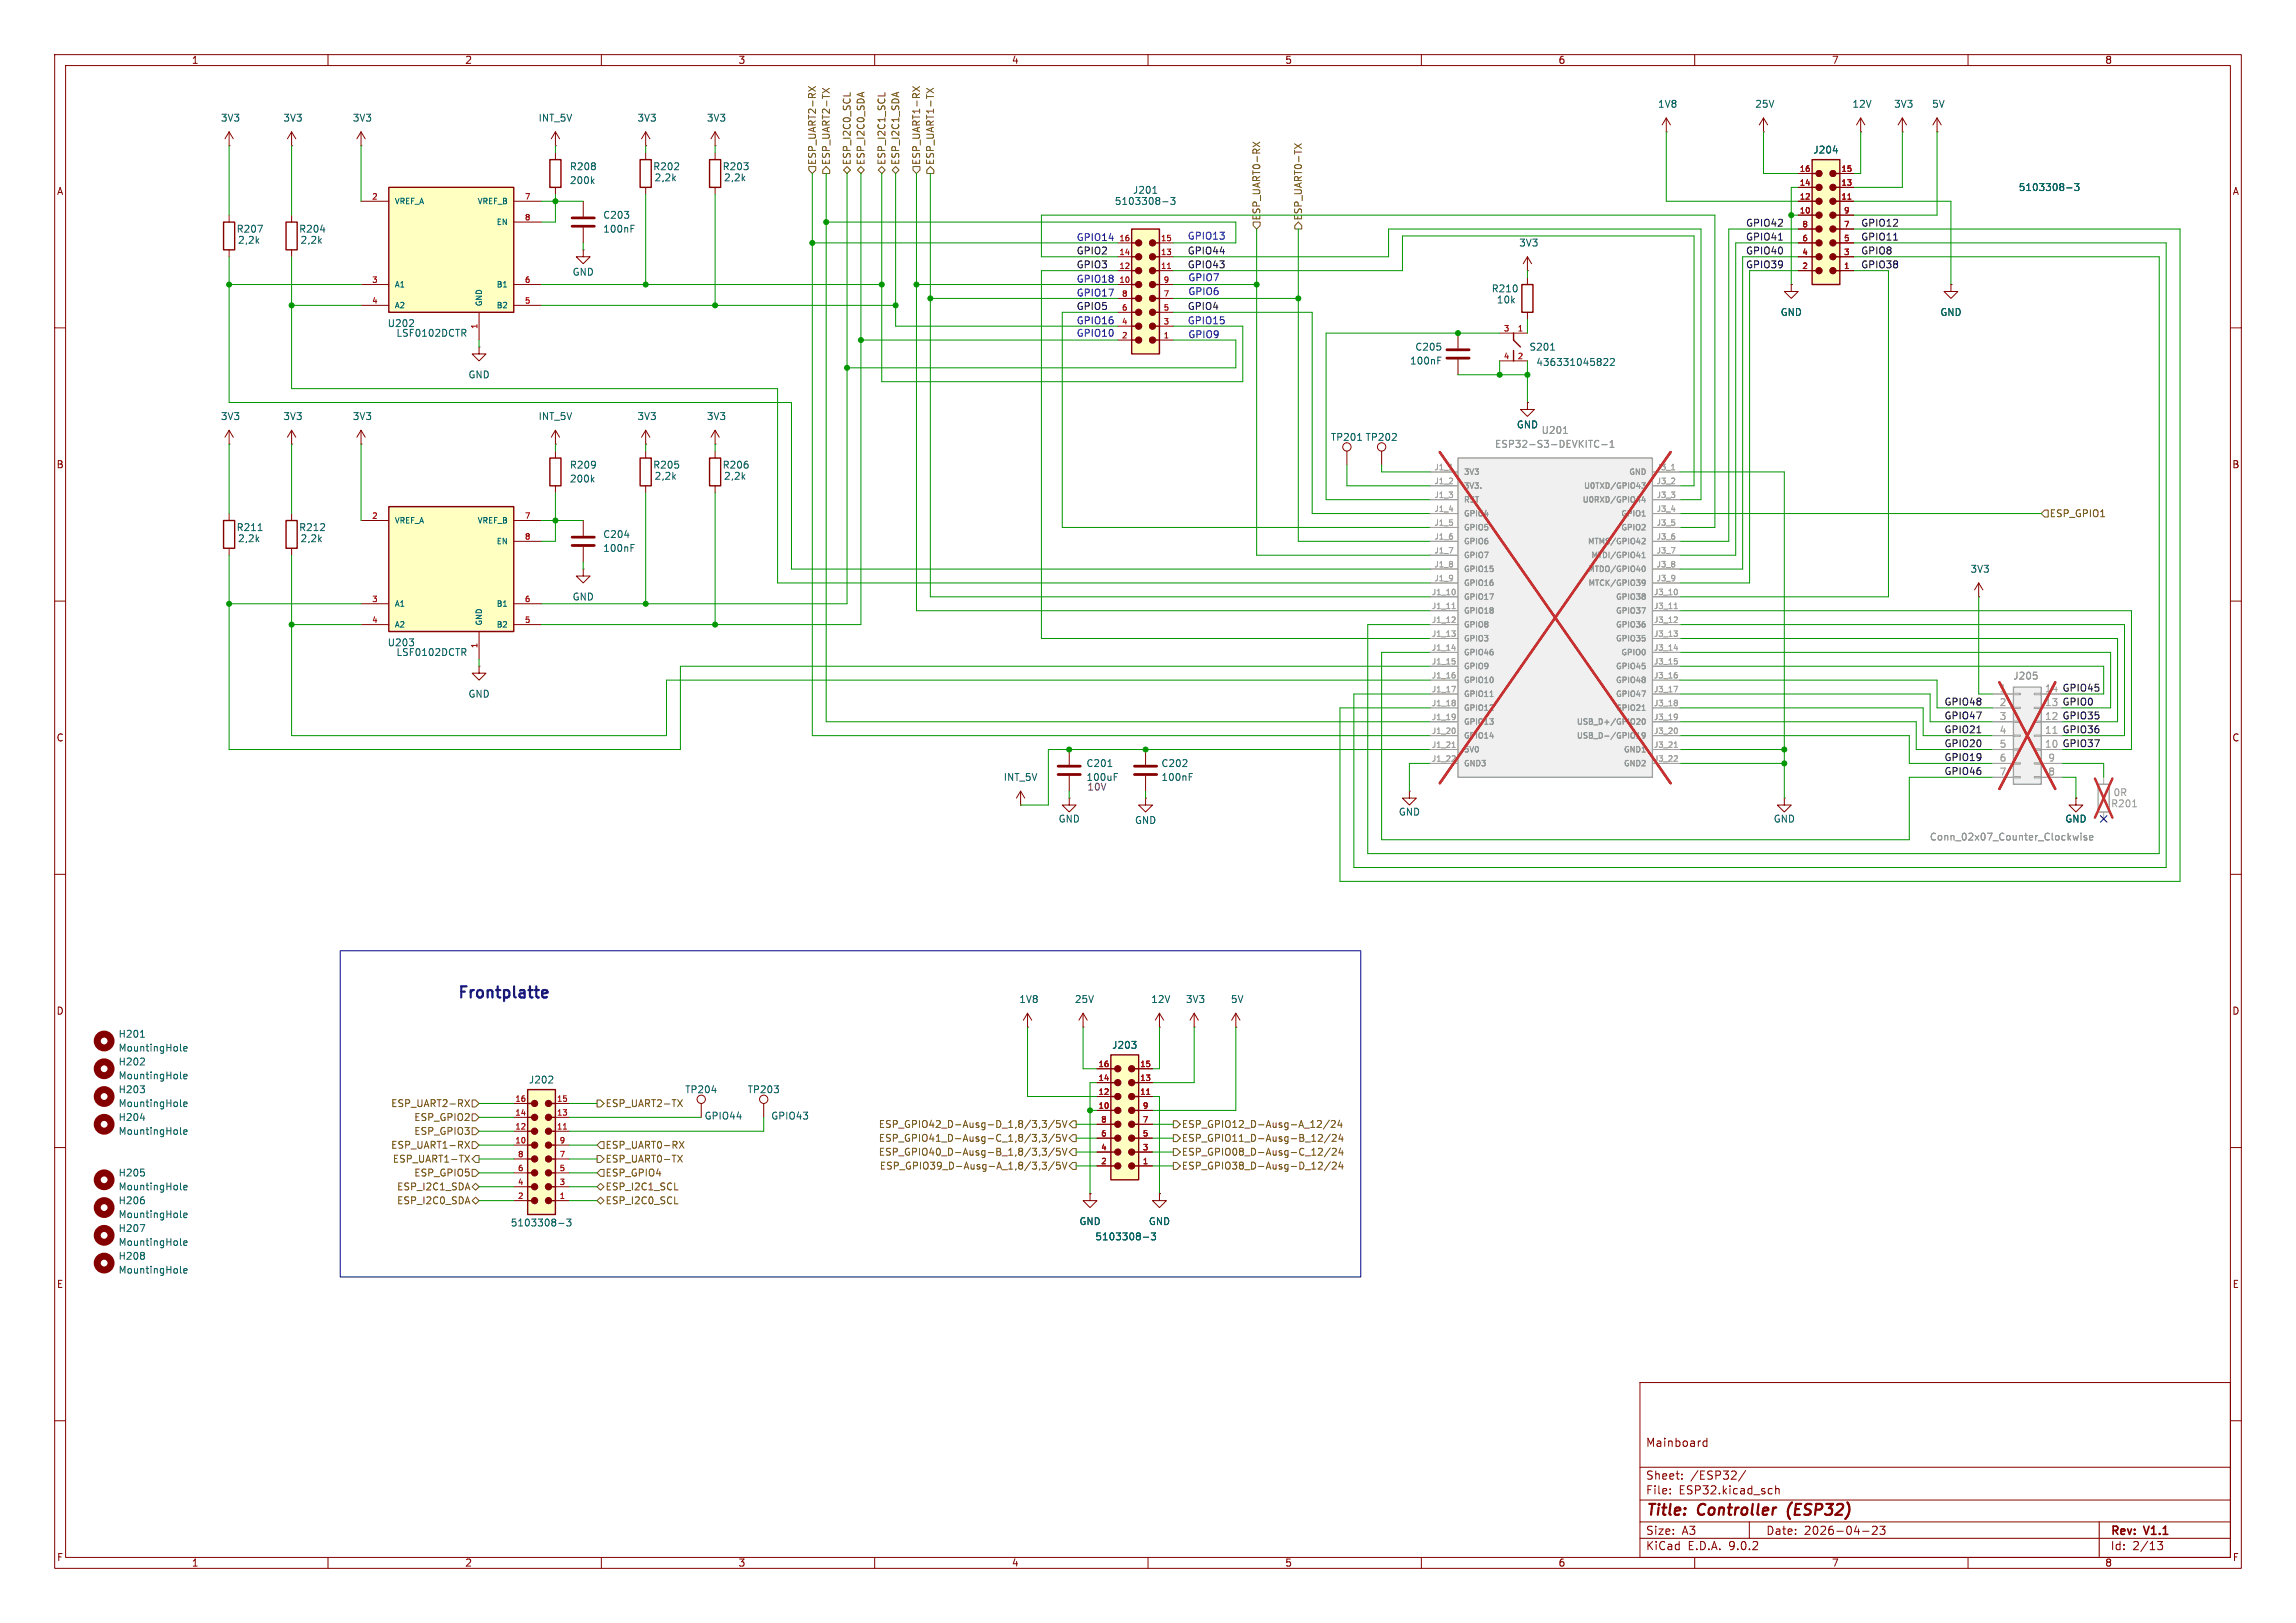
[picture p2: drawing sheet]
<svg xmlns="http://www.w3.org/2000/svg" width="420mm" height="297mm" viewBox="0 0 420 297" stroke-linecap="round" stroke-linejoin="round" font-family="sans-serif">
<defs><g id="words">
<text font-size="2.8" fill="#0000c2" x="83.5" y="183.2">Frontplatte</text>
<g font-size="2.8" fill="#840000">
<text x="301" y="277.9">Title:</text>
<text x="310.6" y="277.9">Controller</text>
<text x="327.8" y="277.9">(ESP32)</text>
</g>
<g font-size="2.1" fill="#840000">
<text x="301" y="265">Mainboard</text>
<text x="301" y="273.7">File:</text>
<text x="301" y="271">Sheet:</text>
<text x="307.1" y="273.7">ESP32.kicad_sch</text>
<text x="309.2" y="271">/ESP32/</text>
<text x="301" y="281.1">Size:</text>
<text x="307.6" y="281.1">A3</text>
<text x="323" y="281.1">Date:</text>
<text x="330" y="281.1">2026-04-23</text>
<text x="386" y="281.3">Rev:</text>
<text x="392.4" y="281.3">V1.1</text>
<text x="301" y="283.9">KiCad</text>
<text x="308.7" y="283.9">E.D.A.</text>
<text x="316.3" y="283.9">9.0.2</text>
<text x="386" y="283.9">Id:</text>
<text x="390.1" y="283.9">2/13</text>
</g>
<g font-size="1.8" fill="#840000">
<text x="35" y="11.9">1</text>
<text x="85" y="11.9">2</text>
<text x="135" y="11.9">3</text>
<text x="185" y="11.9">4</text>
<text x="235" y="11.9">5</text>
<text x="285" y="11.9">6</text>
<text x="335" y="11.9">7</text>
<text x="385" y="11.9">8</text>
<text x="10.3" y="35.9">A</text>
<text x="408.3" y="35.9">A</text>
<text x="10.3" y="85.9">B</text>
<text x="408.2" y="85.9">B</text>
<text x="10.3" y="135.9">C</text>
<text x="408.2" y="135.9">C</text>
<text x="10.3" y="185.9">D</text>
<text x="408.2" y="185.9">D</text>
<text x="10.3" y="235.9">E</text>
<text x="408.3" y="235.9">E</text>
<text x="10.3" y="285.9">F</text>
<text x="35" y="286.9">1</text>
<text x="85" y="286.9">2</text>
<text x="135" y="286.9">3</text>
<text x="185" y="286.9">4</text>
<text x="235" y="286.9">5</text>
<text x="285" y="286.9">6</text>
<text x="335" y="286.9">7</text>
<text x="385" y="286.9">8</text>
<text x="408.3" y="285.9">F</text>
</g>
<g font-size="1.8" fill="#006464">
<text x="40.3" y="22.5">3V3</text>
<text x="51.7" y="22.5">3V3</text>
<text x="64.4" y="22.5">3V3</text>
<text x="98.4" y="22.5">INT_5V</text>
<text x="116.5" y="22.5">3V3</text>
<text x="129.2" y="22.5">3V3</text>
<text x="303.2" y="19.9">1V8</text>
<text x="321" y="19.9">25V</text>
<text x="338.8" y="19.9">12V</text>
<text x="346.4" y="19.9">3V3</text>
<text x="353.3" y="19.9">5V</text>
<text x="331.6" y="28.3">J204</text>
<text x="104.1" y="31.3">R208</text>
<text x="104.1" y="33.9">200k</text>
<text x="119.4" y="31.3">R202</text>
<text x="119.6" y="33.4">2,2k</text>
<text x="132.1" y="31.3">R203</text>
<text x="132.3" y="33.4">2,2k</text>
<text x="207.2" y="35.7">J201</text>
<text x="369.2" y="35.2">5103308-3</text>
<text x="110.2" y="40.2">C203</text>
<text x="203.8" y="37.7">5103308-3</text>
<text x="43.2" y="42.8">R207</text>
<text x="43.4" y="44.8">2,2k</text>
<text x="54.6" y="42.8">R204</text>
<text x="54.9" y="44.8">2,2k</text>
<text x="110.2" y="42.8">100nF</text>
<text x="277.8" y="45.3">3V3</text>
<text x="104.6" y="50.6">GND</text>
<text x="272.8" y="53.7">R210</text>
<text x="273.7" y="55.7">10k</text>
<text x="325.6" y="58">GND</text>
<text x="354.8" y="58">GND</text>
<text x="70.8" y="60">U202</text>
<text x="72.4" y="61.8">LSF0102DCTR</text>
<text x="258.8" y="64.4">C205</text>
<text x="279.7" y="64.4">S201</text>
<text x="85.6" y="69.4">GND</text>
<text x="257.8" y="66.9">100nF</text>
<text x="280.9" y="67.2">436331045822</text>
<text x="40.3" y="77.1">3V3</text>
<text x="51.7" y="77.1">3V3</text>
<text x="64.4" y="77.1">3V3</text>
<text x="98.4" y="77.1">INT_5V</text>
<text x="116.5" y="77.1">3V3</text>
<text x="129.2" y="77.1">3V3</text>
<text x="243.3" y="80.9">TP201 TP202</text>
<text x="277.4" y="78.6">GND</text>
<text x="104.1" y="86">R209</text>
<text x="104.1" y="88.5">200k</text>
<text x="119.4" y="86">R205</text>
<text x="119.6" y="88">2,2k</text>
<text x="132.1" y="86">R206</text>
<text x="132.3" y="88">2,2k</text>
<text x="43.2" y="97.4">R211</text>
<text x="43.4" y="99.4">2,2k</text>
<text x="54.6" y="97.4">R212</text>
<text x="54.9" y="99.4">2,2k</text>
<text x="110.2" y="98.7">C204</text>
<text x="110.2" y="101.2">100nF</text>
<text x="360.3" y="105">3V3</text>
<text x="104.6" y="110.1">GND</text>
<text x="70.8" y="118.5">U203</text>
<text x="72.4" y="120.2">LSF0102DCTR</text>
<text x="85.6" y="127.9">GND</text>
<text x="183.5" y="143.1">INT_5V</text>
<text x="198.6" y="140.6">C201</text>
<text x="198.6" y="143.1">100uF</text>
<text x="212.4" y="140.6">C202</text>
<text x="212.4" y="143.1">100nF</text>
<text x="255.8" y="149.5">GND</text>
<text x="193.5" y="150.7">GND</text>
<text x="207.5" y="151">GND</text>
<text x="324.4" y="150.7">GND</text>
<text x="377.7" y="150.7">GND</text>
<text x="186.4" y="183.7">1V8</text>
<text x="196.5" y="183.7">25V</text>
<text x="210.5" y="183.7">12V</text>
<text x="216.8" y="183.7">3V3</text>
<text x="225.1" y="183.7">5V</text>
<text x="21.6" y="190.1">H201</text>
<text x="21.6" y="192.6">MountingHole</text>
<text x="21.6" y="195.2">H202</text>
<text x="21.6" y="197.7">MountingHole</text>
<text x="203.3" y="192.1">J203</text>
<text x="21.6" y="200.3">H203</text>
<text x="21.6" y="202.8">MountingHole</text>
<text x="96.7" y="198.5">J202</text>
<text x="125.2" y="200.3">TP204</text>
<text x="136.7" y="200.3">TP203</text>
<text x="21.6" y="205.3">H204</text>
<text x="21.6" y="207.9">MountingHole</text>
<text x="128.8" y="205.1">GPIO44</text>
<text x="141" y="205.1">GPIO43</text>
<text x="21.6" y="215.5">H205</text>
<text x="21.6" y="220.6">H206</text>
<text x="21.6" y="218">MountingHole</text>
<text x="21.6" y="223.1">MountingHole</text>
<text x="21.6" y="225.7">H207</text>
<text x="93.3" y="224.6">5103308-3</text>
<text x="197.4" y="224.4">GND</text>
<text x="200.3" y="227.2">5103308-3</text>
<text x="210.1" y="224.4">GND</text>
<text x="21.6" y="230.7">H208</text>
<text x="21.6" y="233.3">MountingHole</text>
<text x="21.6" y="228.2">MountingHole</text>
</g>
<g font-size="1.8" fill="#725600">
<text x="149.5" y="30.3" transform="rotate(-90 149.5 30.3)">ESP_UART2-RX</text>
<text x="152" y="30.3" transform="rotate(-90 152 30.3)">ESP_UART2-TX</text>
<text x="155.8" y="30.3" transform="rotate(-90 155.8 30.3)">ESP_I2C0_SCL</text>
<text x="158.3" y="30.3" transform="rotate(-90 158.3 30.3)">ESP_I2C0_SDA</text>
<text x="162.2" y="30.3" transform="rotate(-90 162.2 30.3)">ESP_I2C1_SCL</text>
<text x="164.7" y="30.3" transform="rotate(-90 164.7 30.3)">ESP_I2C1_SDA</text>
<text x="168.5" y="30.3" transform="rotate(-90 168.5 30.3)">ESP_UART1-RX</text>
<text x="171" y="30.3" transform="rotate(-90 171 30.3)">ESP_UART1-TX</text>
<text x="230.7" y="40.4" transform="rotate(-90 230.7 40.4)">ESP_UART0-RX</text>
<text x="238.4" y="40.4" transform="rotate(-90 238.4 40.4)">ESP_UART0-TX</text>
<text x="374.8" y="94.8">ESP_GPIO1</text>
<text x="71.5" y="202.8">ESP_UART2-RX</text>
<text x="110.7" y="202.8">ESP_UART2-TX</text>
<text x="75.7" y="207.9">ESP_GPIO3</text>
<text x="75.7" y="205.3">ESP_GPIO2</text>
<text x="160.7" y="209.1">ESP_GPIO41_D-Ausg-C_1,8/3,3/5V</text>
<text x="160.7" y="206.6">ESP_GPIO42_D-Ausg-D_1,8/3,3/5V</text>
<text x="216.1" y="206.6">ESP_GPIO12_D-Ausg-A_12/24</text>
<text x="216.1" y="209.1">ESP_GPIO11_D-Ausg-B_12/24</text>
<text x="71.5" y="210.4">ESP_UART1-RX</text>
<text x="71.8" y="213">ESP_UART1-TX</text>
<text x="75.7" y="215.5">ESP_GPIO5</text>
<text x="110.7" y="213">ESP_UART0-TX</text>
<text x="110.7" y="210.4">ESP_UART0-RX</text>
<text x="110.7" y="215.5">ESP_GPIO4</text>
<text x="160.7" y="211.7">ESP_GPIO40_D-Ausg-B_1,8/3,3/5V</text>
<text x="160.8" y="214.2">ESP_GPIO39_D-Ausg-A_1,8/3,3/5V</text>
<text x="216.1" y="211.7">ESP_GPIO08_D-Ausg-C_12/24</text>
<text x="216.1" y="214.2">ESP_GPIO38_D-Ausg-D_12/24</text>
<text x="72.5" y="220.6">ESP_I2C0_SDA</text>
<text x="72.5" y="218">ESP_I2C1_SDA</text>
<text x="110.7" y="218">ESP_I2C1_SCL</text>
<text x="110.7" y="220.6">ESP_I2C0_SCL</text>
</g>
<g font-size="1.8" fill="#0f0f0f">
<text x="319.3" y="41.6">GPIO42</text>
<text x="340.4" y="41.6">GPIO12</text>
<text x="196.8" y="46.6">GPIO2</text>
<text x="217.2" y="46.6">GPIO44</text>
<text x="319.3" y="44.1">GPIO41</text>
<text x="319.3" y="46.6">GPIO40</text>
<text x="340.4" y="46.6">GPIO8</text>
<text x="340.4" y="44.1">GPIO11</text>
<text x="196.8" y="49.2">GPIO3</text>
<text x="217.2" y="49.2">GPIO43</text>
<text x="319.3" y="49.2">GPIO39</text>
<text x="340.4" y="49.2">GPIO38</text>
<text x="196.8" y="56.8">GPIO5</text>
<text x="217.2" y="56.8">GPIO4</text>
<text x="355.6" y="131.7">GPIO47</text>
<text x="355.6" y="129.2">GPIO48</text>
<text x="377.2" y="126.7">GPIO45</text>
<text x="377.2" y="129.2">GPIO0</text>
<text x="377.2" y="131.7">GPIO35</text>
<text x="355.6" y="134.3">GPIO21</text>
<text x="355.6" y="136.8">GPIO20</text>
<text x="377.2" y="134.3">GPIO36</text>
<text x="377.2" y="136.8">GPIO37</text>
<text x="355.6" y="141.9">GPIO46</text>
<text x="355.6" y="139.4">GPIO19</text>
</g>
<g font-size="1.8" fill="#0000c2">
<text x="196.9" y="44.3">GPIO14</text>
<text x="217.2" y="44">GPIO13</text>
<text x="196.9" y="51.9">GPIO18</text>
<text x="217.3" y="51.7">GPIO7</text>
<text x="196.9" y="54.5">GPIO17</text>
<text x="196.9" y="59.5">GPIO16</text>
<text x="217.2" y="59.5">GPIO15</text>
<text x="217.3" y="54.2">GPIO6</text>
<text x="196.9" y="61.8">GPIO10</text>
<text x="217.3" y="62.1">GPIO9</text>
</g>
<g font-size="1.8" fill="#989898">
<text x="273.4" y="82.1">ESP32-S3-DEVKITC-1</text>
<text x="281.9" y="79.6">U201</text>
<text x="368.2" y="124.6">J205</text>
<text x="386.1" y="147.9">R201</text>
<text x="386.5" y="145.9">0R</text>
<text x="352.9" y="154">Conn_02x07_Counter_Clockwise</text>
</g>
<g font-size="1.8" fill="#aaa">
<text x="365.7" y="126.7">1</text>
<text x="365.7" y="129.3">2</text>
<text x="365.7" y="131.8">3</text>
<text x="374" y="126.7">14</text>
<text x="374" y="129.3">13</text>
<text x="374" y="131.8">12</text>
<text x="365.7" y="134.4">4</text>
<text x="365.7" y="136.9">5</text>
<text x="374" y="134.4">11</text>
<text x="374" y="136.9">10</text>
<text x="365.7" y="139.4">6</text>
<text x="365.7" y="142">7</text>
<text x="374.6" y="139.4">9</text>
<text x="374.6" y="142">8</text>
</g>
<text font-size="1.8" fill="#840084" x="198.8" y="144.9">10V</text>
<g font-size="1.4" fill="#a90000">
<text x="329.1" y="34">14</text>
<text x="329.1" y="31.5">16</text>
<text x="336.7" y="34">13</text>
<text x="336.7" y="31.5">15</text>
<text x="68" y="36.6">2</text>
<text x="95.9" y="36.6">7</text>
<text x="95.9" y="40.4">8</text>
<text x="329.1" y="39.1">10</text>
<text x="329.1" y="36.6">12</text>
<text x="329.6" y="41.7">8</text>
<text x="336.7" y="36.6">11</text>
<text x="337.2" y="41.7">7</text>
<text x="337.2" y="39.1">9</text>
<text x="204.6" y="46.7">14</text>
<text x="204.6" y="44.2">16</text>
<text x="212.3" y="46.7">13</text>
<text x="212.3" y="44.2">15</text>
<text x="329.6" y="46.7">4</text>
<text x="329.6" y="44.2">6</text>
<text x="337.2" y="46.7">3</text>
<text x="337.2" y="44.2">5</text>
<text x="68" y="51.8">3</text>
<text x="95.9" y="51.8">6</text>
<text x="204.6" y="51.8">10</text>
<text x="204.6" y="49.3">12</text>
<text x="212.3" y="49.3">11</text>
<text x="212.7" y="51.8">9</text>
<text x="329.6" y="49.3">2</text>
<text x="337.2" y="49.3">1</text>
<text x="68" y="55.6">4</text>
<text x="95.9" y="55.6">5</text>
<text x="205.1" y="59.4">4</text>
<text x="205.1" y="56.9">6</text>
<text x="205.1" y="54.4">8</text>
<text x="212.7" y="59.4">3</text>
<text x="212.7" y="56.9">5</text>
<text x="212.7" y="54.4">7</text>
<text x="87.4" y="60.3" transform="rotate(-90 87.4 60.3)">1</text>
<text x="205.1" y="62">2</text>
<text x="212.7" y="62">1</text>
<text x="275" y="60.7">3</text>
<text x="275" y="65.8">4</text>
<text x="277.5" y="60.7">1</text>
<text x="277.5" y="65.8">2</text>
<text x="68" y="95">2</text>
<text x="95.9" y="95">7</text>
<text x="95.9" y="98.8">8</text>
<text x="68" y="110.2">3</text>
<text x="95.9" y="110.2">6</text>
<text x="68" y="114">4</text>
<text x="87.4" y="118.7" transform="rotate(-90 87.4 118.7)">1</text>
<text x="95.9" y="114">5</text>
<text x="200.8" y="197.9">14</text>
<text x="200.8" y="195.3">16</text>
<text x="208.5" y="197.9">13</text>
<text x="208.5" y="195.3">15</text>
<text x="94.2" y="201.7">16</text>
<text x="101.8" y="201.7">15</text>
<text x="200.8" y="202.9">10</text>
<text x="200.8" y="200.4">12</text>
<text x="208.5" y="200.4">11</text>
<text x="208.9" y="202.9">9</text>
<text x="94.2" y="209.3">10</text>
<text x="94.2" y="206.8">12</text>
<text x="94.2" y="204.2">14</text>
<text x="101.8" y="206.8">11</text>
<text x="101.8" y="204.2">13</text>
<text x="102.3" y="209.3">9</text>
<text x="201.3" y="208">6</text>
<text x="201.3" y="205.5">8</text>
<text x="208.9" y="208">5</text>
<text x="208.9" y="205.5">7</text>
<text x="94.6" y="214.4">6</text>
<text x="94.6" y="211.8">8</text>
<text x="102.3" y="214.4">5</text>
<text x="102.3" y="211.8">7</text>
<text x="201.3" y="213.1">2</text>
<text x="201.3" y="210.6">4</text>
<text x="208.9" y="213.1">1</text>
<text x="208.9" y="210.6">3</text>
<text x="94.6" y="219.5">2</text>
<text x="94.6" y="216.9">4</text>
<text x="102.3" y="219.5">1</text>
<text x="102.3" y="216.9">3</text>
</g>
<g font-size="1.4" fill="#006464">
<text x="72.1" y="37.6">VREF_A</text>
<text x="87.2" y="37.6">VREF_B</text>
<text x="90.7" y="41.4">EN</text>
<text x="72.1" y="52.8">A1</text>
<text x="90.7" y="52.8">B1</text>
<text x="72.1" y="56.6">A2</text>
<text x="88.4" y="56.1" transform="rotate(-90 88.4 56.1)">GND</text>
<text x="90.7" y="56.6">B2</text>
<text x="72.1" y="96">VREF_A</text>
<text x="87.2" y="96">VREF_B</text>
<text x="90.7" y="99.8">EN</text>
<text x="72.1" y="111.2">A1</text>
<text x="90.7" y="111.2">B1</text>
<text x="72.1" y="115">A2</text>
<text x="88.4" y="114.6" transform="rotate(-90 88.4 114.6)">GND</text>
<text x="90.7" y="115">B2</text>
</g>
<g font-size="1.4" fill="#aaa">
<text x="262.3" y="86.1">J1_1</text>
<text x="262.3" y="88.6">J1_2</text>
<text x="302.9" y="86.1">J3_1</text>
<text x="302.9" y="88.6">J3_2</text>
<text x="262.3" y="91.2">J1_3</text>
<text x="262.3" y="93.7">J1_4</text>
<text x="302.9" y="91.2">J3_3</text>
<text x="302.9" y="93.7">J3_4</text>
<text x="262.3" y="96.3">J1_5</text>
<text x="262.3" y="98.8">J1_6</text>
<text x="262.3" y="101.3">J1_7</text>
<text x="302.9" y="96.3">J3_5</text>
<text x="302.9" y="98.8">J3_6</text>
<text x="302.9" y="101.3">J3_7</text>
<text x="262.3" y="103.9">J1_8</text>
<text x="262.3" y="106.4">J1_9</text>
<text x="302.9" y="103.9">J3_8</text>
<text x="302.9" y="106.4">J3_9</text>
<text x="261.8" y="109">J1_10</text>
<text x="261.8" y="111.5">J1_11</text>
<text x="302.4" y="109">J3_10</text>
<text x="302.4" y="111.5">J3_11</text>
<text x="261.8" y="114">J1_12</text>
<text x="261.8" y="116.6">J1_13</text>
<text x="261.8" y="119.1">J1_14</text>
<text x="302.4" y="114">J3_12</text>
<text x="302.4" y="116.6">J3_13</text>
<text x="302.4" y="119.1">J3_14</text>
<text x="261.8" y="121.7">J1_15</text>
<text x="261.8" y="124.2">J1_16</text>
<text x="302.4" y="121.7">J3_15</text>
<text x="302.4" y="124.2">J3_16</text>
<text x="261.8" y="126.7">J1_17</text>
<text x="261.8" y="129.3">J1_18</text>
<text x="261.8" y="131.8">J1_19</text>
<text x="302.4" y="126.7">J3_17</text>
<text x="302.4" y="129.3">J3_18</text>
<text x="302.4" y="131.8">J3_19</text>
<text x="261.8" y="134.4">J1_20</text>
<text x="261.8" y="136.9">J1_21</text>
<text x="302.4" y="134.4">J3_20</text>
<text x="302.4" y="136.9">J3_21</text>
<text x="261.8" y="139.4">J1_22</text>
<text x="302.4" y="139.4">J3_22</text>
</g>
<g font-size="1.4" fill="#989898">
<text x="267.7" y="87.1">3V3</text>
<text x="267.7" y="89.6">3V3.</text>
<text x="289.6" y="89.6">U0TXD/GPIO43</text>
<text x="297.9" y="87.1">GND</text>
<text x="267.7" y="92.2">RST</text>
<text x="267.7" y="94.7">GPIO4</text>
<text x="289.4" y="92.2">U0RXD/GPIO44</text>
<text x="296.4" y="94.7">GPIO1</text>
<text x="267.7" y="97.3">GPIO5</text>
<text x="267.7" y="99.8">GPIO6</text>
<text x="290.3" y="99.8">MTMS/GPIO42</text>
<text x="296.4" y="97.3">GPIO2</text>
<text x="267.7" y="102.3">GPIO7</text>
<text x="267.7" y="104.9">GPIO15</text>
<text x="267.7" y="107.4">GPIO16</text>
<text x="290.4" y="104.9">MTDO/GPIO40</text>
<text x="290.4" y="107.4">MTCK/GPIO39</text>
<text x="291" y="102.3">MTDI/GPIO41</text>
<text x="267.7" y="110">GPIO17</text>
<text x="267.7" y="112.5">GPIO18</text>
<text x="295.5" y="110">GPIO38</text>
<text x="295.5" y="112.5">GPIO37</text>
<text x="267.7" y="115">GPIO8</text>
<text x="267.7" y="117.6">GPIO3</text>
<text x="295.5" y="115">GPIO36</text>
<text x="295.5" y="117.6">GPIO35</text>
<text x="267.7" y="120.1">GPIO46</text>
<text x="267.7" y="122.7">GPIO9</text>
<text x="267.7" y="125.2">GPIO10</text>
<text x="295.5" y="122.7">GPIO45</text>
<text x="295.5" y="125.2">GPIO48</text>
<text x="296.4" y="120.1">GPIO0</text>
<text x="267.7" y="127.7">GPIO11</text>
<text x="267.7" y="130.3">GPIO12</text>
<text x="295.5" y="127.7">GPIO47</text>
<text x="295.5" y="130.3">GPIO21</text>
<text x="267.7" y="132.8">GPIO13</text>
<text x="267.7" y="135.4">GPIO14</text>
<text x="267.7" y="137.9">5V0</text>
<text x="288.3" y="132.8">USB_D+/GPIO20</text>
<text x="288.3" y="135.4">USB_D-/GPIO19</text>
<text x="296.9" y="137.9">GND1</text>
<text x="267.7" y="140.4">GND3</text>
<text x="296.9" y="140.4">GND2</text>
</g>
</g></defs>
<g fill="none" stroke="#840000" stroke-width=".18">
<path d="M10 10h400v277h-400zM12 12h396v273h-396zM60 10v2M110 10v2M160 10v2M210 10v2M260 10v2M310 10v2M360 10v2M101.6 26.7h.1M101.6 24.1l-.8 1.3M101.6 24.1l.8 1.3"/>
<path d="M101.6 24.1v2.6M106.7 36.8v2.8M106.7 45.7v1.3h1.2l-1.2 1.3-1.3-1.3h1.3M106.7 45.7h.1M106.7 41.7v2.8M10 60h2M408 60h2M10 110h2M408 110h2M87.6 121.9v1.3h1.3l-1.3 1.3-1.2-1.3h1.2M87.6 121.9h.1M209.5 137.2v2.8"/>
<path d="M10 160h2M209.5 142v2.8M408 160h2M10 210h2M408 210h2M300 253h108v32h-108zM10 260h2M300 278.5h108M300 274.5h108M300 268.5h108M305.5 273.2v.2M305.5 272.5v.1"/>
<path d="M307.7 270.5v.2M307.7 269.8v.1M312.2 263.2v1.5M312.2 263.8l-.4-.1-.3 .3v.4l.2 .2h.5M319.3 269.1l-1.3 1.9M320 278.5v3M324 272.4l.2 .1M324.2 273.3l-.2 .1M324.8 271.9v1.5M324.8 272.5l.2-.1 .4 .1v.9M342.5 279.4l.6-.1 .2 .1 .1 .3-1 1.1h1M343.9 279.3h.9l-.5 .6 .4 .1v.6l-.2 .2h-.4l-.2-.2"/>
<path d="M384 278.5v6.5M408 260h2M60 285v2M110 285v2M160 285v2M210 285v2M260 285v2M300 281.5h108M310 285v2M340.7 280.2h1.2M360 285v2M394.7 282.1h.9l-.5 .6 .4 .1v.6l-.2 .2-.6-.1"/>
</g>
<path d="M327.1 276.3v1.1" fill="none" stroke="#840000" stroke-width=".4"/>
<path d="M104.6 39.9h4.1M104.6 41.4h4.1M207.5 140.2h4.1M207.5 141.7h4.1" fill="none" stroke="#840000" stroke-width=".51"/>
<path d="M115.4 41.8h.5M115.4 41.2h.6M217.5 142.2h.5M217.5 141.5h.6" fill="none" stroke="#006464" stroke-width=".18"/>
<path d="M71.1 92.7h22.9v22.9h-22.9z" fill="#ffffc2"/>
<path d="M71.1 92.7h22.9v22.9h-22.9z" fill="none" stroke="#840000" stroke-width=".25"/>
<g fill="none" stroke="#840000" stroke-width=".18">
<path d="M66 95.3h5.1M94 95.3h5.1M94 99.1h5.1M66 110.5h5.1M66 114.3h5.1M87.6 115.6v5.1M94 110.5h5.1M94 114.3h5.1M209.5 146.1v1.2h1.3l-1.3 1.3-1.2-1.3h1.2M209.5 146.1h.1M226.1 188h.1M226.1 185.4l-.8 1.3"/>
<path d="M226.1 185.4l.7 1.3M226.1 185.4v2.6M128.3 201.9v2.6M199.4 218.4v1.3h1.3l-1.3 1.3-1.3-1.3h1.3M199.4 218.4h.1M212.1 218.4v1.3h1.3l-1.3 1.3-1.3-1.3h1.3M212.1 218.4h.1"/>
<circle cx="128.3" cy="201.2" r=".76"/>
</g>
<path d="M74.9 116.9h.7l-.4 .5M75.6 117.5v.6M84.8 119.4l.4 .6M85 118.7l.2 .2v.3l-.2 .2M130.2 199.5h.8" fill="none" stroke="#006464" stroke-width=".18"/>
<path d="M96.5 199.4h5.1v22.8h-5.1z" fill="#ffffc2"/>
<g fill="none" stroke="#840000" stroke-width=".25">
<path d="M96.5 199.4h5.1v22.8h-5.1zM96.5 219.7h1.3M96.5 217.2h1.3M96.5 214.6h1.3M96.5 212.1h1.3M96.5 209.6h1.3M96.5 207h1.3M96.5 204.5h1.3M96.5 201.9h1.3M100.3 219.7h1.3M100.3 217.2h1.3M100.3 214.6h1.3"/>
<path d="M100.3 212.1h1.3M100.3 209.6h1.3M100.3 207h1.3M100.3 204.5h1.3M100.3 201.9h1.3"/>
</g>
<g fill="#840000" stroke="#840000" stroke-width=".18">
<circle cx="97.8" cy="219.7" r=".57"/>
<circle cx="100.3" cy="219.7" r=".57"/>
<circle cx="97.8" cy="217.2" r=".57"/>
<circle cx="100.3" cy="217.2" r=".57"/>
<circle cx="97.8" cy="214.6" r=".57"/>
<circle cx="100.3" cy="214.6" r=".57"/>
<circle cx="97.8" cy="212.1" r=".57"/>
<circle cx="100.3" cy="212.1" r=".57"/>
<circle cx="97.8" cy="209.6" r=".57"/>
<circle cx="100.3" cy="209.6" r=".57"/>
<circle cx="97.8" cy="207" r=".57"/>
<circle cx="100.3" cy="207" r=".57"/>
<circle cx="97.8" cy="204.5" r=".57"/>
<circle cx="100.3" cy="204.5" r=".57"/>
<circle cx="97.8" cy="201.9" r=".57"/>
<circle cx="100.3" cy="201.9" r=".57"/>
</g>
<g fill="none" stroke="#840000" stroke-width=".18">
<path d="M94 219.7h2.5M94 217.2h2.5M94 214.6h2.5M94 212.1h2.5M94 209.6h2.5M94 207h2.5M94 204.5h2.5M94 201.9h2.5M101.6 219.7h2.5M101.6 217.2h2.5M101.6 214.6h2.5M101.6 212.1h2.5"/>
<path d="M101.6 209.6h2.5M101.6 207h2.5M101.6 204.5h2.5M101.6 201.9h2.5"/>
</g>
<path d="M103.1 206.6h.5" fill="none" stroke="#a90000" stroke-width=".18"/>
<path d="M101 197l.1 .2v.3l-.8 .7h.8M102.2 223.9h1M103.7 223.1h.7l-.4 .5 .4 .1v.5l-.2 .2-.5-.2" fill="none" stroke="#006464" stroke-width=".18"/>
<path d="M203.2 193h5.1v22.9h-5.1z" fill="#ffffc2"/>
<g fill="none" stroke="#840000" stroke-width=".25">
<path d="M52.3 40.6h2.1v5.1h-2.1zM278.4 52.1h2v5.1h-2zM52.3 95.3h2.1v5h-2.1zM203.2 193h5.1v22.9h-5.1zM203.2 198.1h1.3M203.2 195.6h1.3M207 198.1h1.3M207 195.6h1.3M203.2 213.4h1.3M203.2 210.8h1.3M203.2 208.3h1.3M203.2 205.7h1.3"/>
<path d="M203.2 203.2h1.3M203.2 200.7h1.3M207 213.4h1.3M207 210.8h1.3M207 208.3h1.3M207 205.7h1.3M207 203.2h1.3M207 200.7h1.3"/>
</g>
<g fill="#840000" stroke="#840000" stroke-width=".18">
<circle cx="204.5" cy="213.4" r=".57"/>
<circle cx="207" cy="213.4" r=".57"/>
<circle cx="204.5" cy="210.8" r=".57"/>
<circle cx="207" cy="210.8" r=".57"/>
<circle cx="204.5" cy="208.3" r=".57"/>
<circle cx="207" cy="208.3" r=".57"/>
<circle cx="204.5" cy="205.7" r=".57"/>
<circle cx="207" cy="205.7" r=".57"/>
<circle cx="204.5" cy="203.2" r=".57"/>
<circle cx="207" cy="203.2" r=".57"/>
<circle cx="204.5" cy="200.7" r=".57"/>
<circle cx="207" cy="200.7" r=".57"/>
<circle cx="204.5" cy="198.1" r=".57"/>
<circle cx="207" cy="198.1" r=".57"/>
<circle cx="204.5" cy="195.6" r=".57"/>
<circle cx="207" cy="195.6" r=".57"/>
</g>
<g fill="none" stroke="#840000" stroke-width=".18">
<path d="M53.3 39.4v1.2M66 26.7h.1M66 24.1l-.7 1.3M66 24.1l.8 1.3M66 24.1v2.6M53.3 45.7v1.3M279.4 49.5h.1M279.4 47l-.8 1.3M279.4 47l.8 1.3M279.4 47v2.5M279.4 50.8v1.3M279.4 57.2v1.2"/>
<path d="M327.7 52.1v1.2h1.2l-1.2 1.3-1.3-1.3h1.3M327.7 52.1h.1M87.6 63.5v1.3h1.3l-1.3 1.2-1.2-1.2h1.2M87.6 63.5h.1M101.6 78.7l-.8 1.3M101.6 78.7l.8 1.3M101.6 78.7v2.6M53.3 94v1.3M101.6 81.3h.1M53.3 100.3v1.3M195.6 137.2v2.8M195.6 146.1v1.2h1.2l-1.2 1.3-1.3-1.3h1.3"/>
<path d="M195.6 146.1h.1M195.6 142v2.8M200.7 198.1h2.5M200.7 195.6h2.5M208.3 198.1h2.5M208.3 195.6h2.5M212.1 188h.1M212.1 185.4l-.8 1.3M212.1 185.4l.8 1.3M212.1 185.4v2.6M218.4 188h.1M218.4 185.4l-.7 1.3"/>
<path d="M218.4 185.4l.8 1.3M218.4 185.4v2.6M200.7 213.4h2.5M200.7 210.8h2.5M200.7 208.3h2.5M200.7 205.7h2.5M200.7 203.2h2.5M200.7 200.7h2.5M208.3 213.4h2.5M208.3 210.8h2.5M208.3 208.3h2.5M208.3 205.7h2.5"/>
<path d="M208.3 203.2h2.5M208.3 200.7h2.5"/>
</g>
<path d="M209.7 200.3h.6" fill="none" stroke="#a90000" stroke-width=".18"/>
<path d="M58.7 42.1h.7M202.7 140.3h.7M203.8 142.2h.4M203.8 141.5h.6M207 190.6h.8l-.4 .5M207.7 191.1l.1 .2-.1 .5M209.1 226.4h1M210.6 225.6h.8l-.4 .5 .3 .1v.6l-.2 .1-.5-.1" fill="none" stroke="#006464" stroke-width=".18"/>
<path d="M193.5 140.2h4.1M193.5 141.7h4.1" fill="none" stroke="#840000" stroke-width=".51"/>
<path d="M71.1 34.3h22.9v22.9h-22.9z" fill="#ffffc2"/>
<path d="M71.1 34.3h22.9v22.9h-22.9zM100.6 29.2h2v5.1h-2zM117.1 29.2h2v5.1h-2zM40.9 40.6h2v5.1h-2zM276.9 61v1.2l1.2 1.3M276.9 64.1v1.9M40.9 95.3h2v5h-2z" fill="none" stroke="#840000" stroke-width=".25"/>
<g fill="none" stroke="#840000" stroke-width=".18">
<path d="M41.9 26.7h.1M41.9 24.1l-.8 1.3M41.9 24.1l.8 1.3M41.9 24.1v2.6M41.9 39.4v1.2M53.3 26.7h.1M53.3 24.1l-.7 1.3M53.3 24.1l.8 1.3M53.3 24.1v2.6M66 36.8h5.1M94 36.8h5.1M101.6 27.9v1.3"/>
<path d="M101.6 34.3v1.3M118.1 26.7h.1M118.1 24.1v2.6M118.1 27.9v1.3M118.1 34.3v1.3M118.1 24.1l-.8 1.3M118.1 24.1l.8 1.3M304.8 24.1h.1M304.8 21.6l-.8 1.3M304.8 21.6l.8 1.3M304.8 21.6v2.5M322.6 24.1h.1"/>
<path d="M322.6 21.6l-.8 1.3M322.6 21.6l.7 1.3M322.6 21.6v2.5M354.3 24.1h.1M354.3 21.6l-.7 1.3M354.3 21.6l.8 1.3M354.3 21.6v2.5M41.9 45.7v1.3M66 52.1h5.1M66 55.9h5.1M87.6 57.2v5M94 52.1h5.1"/>
<path d="M94 55.9h5.1M94 40.6h5.1M41.9 78.7v2.6M41.9 78.7l-.8 1.3M41.9 78.7l.8 1.3M53.3 78.7v2.6M53.3 78.7l-.7 1.3M53.3 78.7l.8 1.3M66 78.7l-.7 1.3M66 78.7l.8 1.3M66 78.7v2.6M274.3 61h5.1"/>
<path d="M274.3 66h5.1M41.9 81.3h.1M41.9 94v1.3M53.3 81.3h.1M66 81.3h.1M41.9 100.3v1.3M106.7 104.1v1.3h1.2l-1.2 1.3-1.3-1.3h1.3M106.7 104.1h.1M186.7 147.3h.1M186.7 144.8l-.8 1.3M186.7 144.8l.8 1.3M186.7 144.8v2.5"/>
<path d="M188 188h.1M188 185.4l-.8 1.3M188 185.4l.7 1.3M188 185.4v2.6M198.1 188h.1M198.1 185.4l-.7 1.3M198.1 185.4l.8 1.3M198.1 185.4v2.6M139.7 201.9v2.6"/>
<circle cx="139.7" cy="201.2" r=".76"/>
</g>
<path d="M108.3 33.1l.4 .5M108.7 32.8l-.5 .4M47.2 41.2h.8l-.5 1.3M74.9 59.8h.7M75.6 58.6v.4M84.8 60.9l.4 .6M85 60.3l.2 .2v.3l-.2 .1M283.6 64.1h.8M293.4 65.7l.5-.1 .2 .4-.8 .9h.8M294.6 65.7l.5-.1 .2 .4-.8 .9h.8M47.2 97.1h.7" fill="none" stroke="#006464" stroke-width=".18"/>
<path d="M207 41.9h5.1v22.9h-5.1z" fill="#ffffc2"/>
<g fill="none" stroke="#840000" stroke-width=".25">
<path d="M129.8 29.2h2v5.1h-2zM207 41.9h5.1v22.9h-5.1zM207 59.7h1.3M207 57.2h1.3M207 54.6h1.3M207 52.1h1.3M207 49.5h1.3M207 47h1.3M207 44.5h1.3M210.8 59.7h1.3M210.8 57.2h1.3M210.8 54.6h1.3"/>
<path d="M210.8 52.1h1.3M210.8 49.5h1.3M210.8 47h1.3M210.8 44.5h1.3M207 62.2h1.3M210.8 62.2h1.3M100.6 83.8h2v5.1h-2zM117.1 83.8h2v5.1h-2zM129.8 83.8h2v5.1h-2z"/>
</g>
<g fill="#840000" stroke="#840000" stroke-width=".18">
<circle cx="208.3" cy="62.2" r=".57"/>
<circle cx="210.8" cy="62.2" r=".57"/>
<circle cx="208.3" cy="59.7" r=".57"/>
<circle cx="210.8" cy="59.7" r=".57"/>
<circle cx="208.3" cy="57.2" r=".57"/>
<circle cx="210.8" cy="57.2" r=".57"/>
<circle cx="208.3" cy="54.6" r=".57"/>
<circle cx="210.8" cy="54.6" r=".57"/>
<circle cx="208.3" cy="52.1" r=".57"/>
<circle cx="210.8" cy="52.1" r=".57"/>
<circle cx="208.3" cy="49.5" r=".57"/>
<circle cx="210.8" cy="49.5" r=".57"/>
<circle cx="208.3" cy="47" r=".57"/>
<circle cx="210.8" cy="47" r=".57"/>
<circle cx="208.3" cy="44.5" r=".57"/>
<circle cx="210.8" cy="44.5" r=".57"/>
</g>
<g fill="none" stroke="#840000" stroke-width=".18">
<path d="M130.8 26.7h.1M130.8 24.1v2.6M130.8 27.9v1.3M130.8 34.3v1.3M130.8 24.1l-.8 1.3M130.8 24.1l.8 1.3M340.4 24.1h.1M340.4 21.6l-.8 1.3M340.4 21.6l.7 1.3M340.4 21.6v2.5M348 24.1h.1M348 21.6l-.8 1.3"/>
<path d="M348 21.6l.7 1.3M348 21.6v2.5M204.5 59.7h2.5M204.5 57.2h2.5M204.5 54.6h2.5M204.5 52.1h2.5M204.5 49.5h2.5M204.5 47h2.5M204.5 44.5h2.5M212.1 59.7h2.5M212.1 57.2h2.5M212.1 54.6h2.5"/>
<path d="M212.1 52.1h2.5M212.1 49.5h2.5M212.1 47h2.5M212.1 44.5h2.5M118.1 78.7l-.8 1.3M118.1 78.7l.8 1.3M118.1 78.7v2.6M130.8 78.7l-.8 1.3M130.8 78.7l.8 1.3M130.8 78.7v2.6M204.5 62.2h2.5M212.1 62.2h2.5"/>
<path d="M266.7 61v2.8M266.7 65.8v2.8M279.4 73.7v1.2h-1.3l1.3 1.3 1.3-1.3h-1.3M279.4 73.7h.1M101.6 82.6v1.2M101.6 88.9v1.3M106.7 95.3v2.7M118.1 81.3h.1M118.1 82.6v1.2M118.1 88.9v1.3M130.8 81.3h.1M130.8 82.6v1.2"/>
<path d="M130.8 88.9v1.3M246.4 82.6v2.5M106.7 100.1v2.8"/>
<circle cx="246.4" cy="81.8" r=".76"/>
</g>
<path d="M213.6 49.1h.5" fill="none" stroke="#a90000" stroke-width=".18"/>
<g fill="none" stroke="#006464" stroke-width=".18">
<path d="M210.9 35.4h.7M212.7 36.9h1M214.1 36.1h.8l-.4 .5 .4 .1v.6l-.2 .1-.6-.1M263 66h.4M263 65.3h.6M108.3 87.7l.4 .5M108.7 87.4l-.5 .4M114.3 97.9h.8M115.4 99.6h.6M115.4 100.2h.5M25.6 194.9h.8M25.7 189.8h.7"/>
<path d="M26.4 193.7v.5M26.4 199.3v.5M26.4 198.7l-.4 .5M33 192.2l.2 .1M33 197.2l.2 .2M33.6 191.9l.6-.1v-.2l-.4-.1-.2 .2 .1 .6h.5M33.6 197l.6-.1v-.3h-.4l-.2 .2 .1 .6h.5M25.7 204.6h.8M26.4 219.6v.6M26.4 214.5v.6M33 202.3l.2 .2M33 217.6l.2 .1"/>
<path d="M33 207.4l.2 .2M33.6 202.1l.6-.1v-.3h-.4l-.2 .1 .1 .6h.5M33.6 207.2l.6-.2v-.2l-.4-.1-.2 .2 .1 .6h.5M33.6 217.3l.6-.1v-.2l-.4-.1-.2 .2 .1 .6h.5M26.4 229.3v.3M26.4 229.8v.5M26.5 224.1l-.6 1.3M33 222.6l.2 .2M33 232.8l.2 .2M33 227.7l.2 .2M33.6 222.4l.6-.1v-.3h-.4l-.2 .2 .1 .6h.5M33.6 227.5l.6-.1v-.3h-.4l-.2 .1 .1 .6h.5"/>
<path d="M33.6 232.6l.6-.2v-.2l-.4-.1-.2 .2 .1 .6h.5"/>
</g>
<path d="M264.7 64h4M264.7 65.5h4M104.6 98.3h4.1M104.6 99.8h4.1" fill="none" stroke="#840000" stroke-width=".51"/>
<g fill="none" stroke="#840000" stroke-width="1.3">
<circle cx="19" cy="195.6" r="1.27"/>
<circle cx="19" cy="190.5" r="1.27"/>
<circle cx="19" cy="205.7" r="1.27"/>
<circle cx="19" cy="200.7" r="1.27"/>
<circle cx="19" cy="215.9" r="1.27"/>
<circle cx="19" cy="221" r="1.27"/>
<circle cx="19" cy="231.1" r="1.27"/>
<circle cx="19" cy="226.1" r="1.27"/>
</g>
<path d="M331.5 29.2h5v22.9h-5z" fill="#ffffc2"/>
<g fill="none" stroke="#840000" stroke-width=".25">
<path d="M331.5 29.2h5v22.9h-5zM331.5 39.4h1.2M331.5 36.8h1.2M331.5 34.3h1.2M331.5 31.8h1.2M335.3 39.4h1.2M335.3 36.8h1.2M335.3 34.3h1.2M335.3 31.8h1.2M331.5 49.5h1.2M331.5 47h1.2M331.5 44.5h1.2"/>
<path d="M331.5 41.9h1.2M335.3 49.5h1.2M335.3 47h1.2M335.3 44.5h1.2M335.3 41.9h1.2"/>
</g>
<g fill="#840000" stroke="#840000" stroke-width=".18">
<circle cx="332.7" cy="49.5" r=".57"/>
<circle cx="335.3" cy="49.5" r=".57"/>
<circle cx="332.7" cy="47" r=".57"/>
<circle cx="335.3" cy="47" r=".57"/>
<circle cx="332.7" cy="44.5" r=".57"/>
<circle cx="335.3" cy="44.5" r=".57"/>
<circle cx="332.7" cy="41.9" r=".57"/>
<circle cx="335.3" cy="41.9" r=".57"/>
<circle cx="332.7" cy="39.4" r=".57"/>
<circle cx="335.3" cy="39.4" r=".57"/>
<circle cx="332.7" cy="36.8" r=".57"/>
<circle cx="335.3" cy="36.8" r=".57"/>
<circle cx="332.7" cy="34.3" r=".57"/>
<circle cx="335.3" cy="34.3" r=".57"/>
<circle cx="332.7" cy="31.8" r=".57"/>
<circle cx="335.3" cy="31.8" r=".57"/>
</g>
<g fill="none" stroke="#840000" stroke-width=".18">
<path d="M328.9 39.4h2.6M328.9 36.8h2.6M328.9 34.3h2.6M328.9 31.8h2.6M336.5 39.4h2.6M336.5 36.8h2.6M336.5 34.3h2.6M336.5 31.8h2.6M328.9 49.5h2.6M328.9 47h2.6M328.9 44.5h2.6M328.9 41.9h2.6"/>
<path d="M336.5 49.5h2.6M336.5 47h2.6M336.5 44.5h2.6M336.5 41.9h2.6"/>
</g>
<path d="M338 36.4h.6" fill="none" stroke="#a90000" stroke-width=".18"/>
<path d="M335.3 27.6h.8M378 34.4h1M379.5 33.6h.8l-.4 .5 .3 .1v.5l-.2 .2-.5-.2" fill="none" stroke="#006464" stroke-width=".18"/>
<path d="M266.7 83.8h35.6v58.4h-35.6z" fill="#f0f0f0"/>
<path d="M266.7 83.8h35.6v58.4h-35.6zM383.8 143.5h2v5.1h-2z" fill="none" stroke="#a1a1a1" stroke-width=".25"/>
<g fill="none" stroke="#a1a1a1" stroke-width=".18">
<path d="M261.6 86.4h5.1M261.6 88.9h5.1M261.6 91.4h5.1M261.6 94h5.1M261.6 96.5h5.1M261.6 99.1h5.1M302.3 86.4h5M302.3 88.9h5M302.3 91.4h5M302.3 94h5M302.3 96.5h5M302.3 99.1h5"/>
<path d="M261.6 101.6h5.1M261.6 104.1h5.1M261.6 106.7h5.1M261.6 109.2h5.1M261.6 111.8h5.1M261.6 114.3h5.1M261.6 116.8h5.1M261.6 119.4h5.1M302.3 101.6h5M302.3 104.1h5M302.3 106.7h5M302.3 109.2h5"/>
<path d="M302.3 111.8h5M302.3 114.3h5M302.3 116.8h5M302.3 119.4h5M261.6 121.9h5.1M261.6 124.5h5.1M261.6 127h5.1M261.6 129.5h5.1M261.6 132.1h5.1M261.6 134.6h5.1M261.6 137.2h5.1M261.6 139.7h5.1"/>
<path d="M302.3 121.9h5M302.3 124.5h5M302.3 127h5M302.3 129.5h5M302.3 132.1h5M302.3 134.6h5M302.3 137.2h5M302.3 139.7h5M384.8 142.2v1.3M384.8 148.6v1.3"/>
</g>
<g fill="none" stroke="#aaa" stroke-width=".18">
<path d="M265.1 86h.6M305.8 86h.5M265.6 115.4h.6l-.3 .4M265.6 111.4h.6M265.6 118.7h.6M265.8 110.5l.1-.1v1M266 112.9l.2 .2-.1 .2-.5 .6h.6M266.1 107.9l.1 .3-.1 .5M266.1 115.9l.1 .1-.1 .4M306.2 115.4h.6l-.3 .4M306.3 111.4h.5M306.3 118.7h.6"/>
<path d="M306.4 110.5l.1-.1v1M306.6 112.9l.2 .2v.2l-.6 .6h.6M306.7 107.9l.1 .3-.1 .5M306.7 115.9l.1 .1-.1 .4M265.6 125.6h.6l-.4 1M265.6 136.8h.6M265.7 120.5h.4M265.8 135.9l.1-.1v1M266 138.3l.2 .2-.1 .2-.5 .6h.6M266.1 121l.1 .1-.1 .4M266.1 123.5l.1 .1-.1 .4M266.1 128.2l.1 .1-.1 .2"/>
<path d="M266.1 128.6l.1 .2-.1 .3M266.1 130.7l.1 .6-.2 .3M266.1 133.3l.1 .3-.1 .5M266.2 131.1l-.1 .2M306.2 125.6h.7l-.5 1M306.3 136.8h.5M306.3 120.5h.5M306.4 135.9l.1-.1v1M306.6 138.3l.2 .2v.2l-.6 .6h.6M306.7 121l.1 .1-.1 .4M306.7 123.5l.1 .1-.1 .4M306.7 128.2l.1 .1-.1 .2"/>
<path d="M306.7 128.6l.1 .2-.1 .3M306.7 130.7l.1 .6-.1 .3M306.7 133.3l.1 .3-.1 .5M306.8 131.1l-.1 .2"/>
</g>
<g fill="none" stroke="#989898" stroke-width=".18">
<path d="M286 79.3h.7M291.7 81.3l.2 .5 .3 .1 .3-.2M292.5 80.7l-.3-.1-.3 .1-.2 .4M293 81.4h1M294.5 81.9h.7M294.5 81l.4-.4v1.3M300.3 88.3h.7l-.4 .4 .3 .1v.5l-.1 .1-.5-.1M300.4 98.6l.4-.1 .2 .3-.7 .7h.7M300.6 90.8l-.2 .8h.6M300.9 91.2v.7M300.4 106.3l.2-.2 .4 .2-.1 .6-.1 .2h-.3M300.4 102.1h.6"/>
<path d="M300.4 101.3l.3-.3v1.1M300.4 106.6l.2 .2 .4-.2M300.5 103.7l.1-.1a.54 .54 0 0 1 .4 .5 .54 .54 0 0 1-.4 .5l-.1-.1M272.6 127.5h.5M299.4 135.1h.6M299.4 134.4l.3-.3v1M299.8 131.5l.2 .2-.1 .3-.5 .5h.6M300.4 130h.6M300.5 131.6l.1-.1a.54 .54 0 0 1 .4 .5 .54 .54 0 0 1-.4 .5l-.2-.3zM301 134.5l-.2 .2-.3-.1-.1-.4 .4-.1 .2 .2-.1 .5-.1 .2-.3 .1M390.1 147.6h.7"/>
</g>
<path d="M263.4 82.7l42.2 60.6M305.6 82.7l-42.2 60.6M383.2 142.5l3.2 7.1M386.4 142.5l-3.2 7.1" fill="none" stroke="#e12e31" stroke-width=".46"/>
<g fill="none" stroke="#840000" stroke-width=".18">
<path d="M252.7 82.6v2.5M257.8 144.8v1.3h1.3l-1.3 1.2-1.3-1.2h1.3M257.8 144.8h.1M326.4 146.1v1.2h1.3l-1.3 1.3-1.3-1.3h1.3M326.4 146.1h.1M379.7 146.1v1.2h1.3l-1.3 1.3-1.2-1.3h1.2M379.7 146.1h.1"/>
<circle cx="252.7" cy="81.8" r=".76"/>
</g>
<path d="M368.3 125.7h5.1v17.8h-5.1z" fill="#f0f0f0"/>
<path d="M368.3 125.7h5.1v17.8h-5.1z" fill="none" stroke="#a1a1a1" stroke-width=".25"/>
<g fill="none" stroke="#a1a1a1" stroke-width=".18">
<path d="M261.6 86.4h5.1M261.6 88.9h5.1M261.6 91.4h5.1M261.6 94h5.1M261.6 96.5h5.1M261.6 99.1h5.1M302.3 86.4h5M302.3 88.9h5M302.3 91.4h5M302.3 94h5M302.3 96.5h5M302.3 99.1h5"/>
<path d="M261.6 101.6h5.1M261.6 104.1h5.1M261.6 106.7h5.1M261.6 109.2h5.1M261.6 111.8h5.1M261.6 114.3h5.1M261.6 116.8h5.1M261.6 119.4h5.1M302.3 101.6h5M302.3 104.1h5M302.3 106.7h5M302.3 109.2h5"/>
<path d="M302.3 111.8h5M302.3 114.3h5M302.3 116.8h5M302.3 119.4h5M261.6 127h5.1M261.6 129.5h5.1M261.6 132.1h5.1M261.6 134.6h5.1M261.6 137.2h5.1M261.6 139.7h5.1M261.6 121.9h5.1M261.6 124.5h5.1"/>
<path d="M302.3 127h5M302.3 129.5h5M302.3 132.1h5M302.3 134.6h5M302.3 137.2h5M302.3 139.7h5M302.3 121.9h5M302.3 124.5h5M364.5 127h3.8M364.5 129.5h3.8M364.5 132.1h3.8M364.5 134.6h3.8"/>
<path d="M364.5 137.2h3.8M364.5 139.7h3.8M368.3 126.9h1.3v.2h-1.3zM368.3 129.4h1.3v.3h-1.3zM368.3 132h1.3v.2h-1.3zM368.3 134.5h1.3v.2h-1.3zM368.3 137h1.3v.3h-1.3zM368.3 139.6h1.3v.2h-1.3zM372.1 126.9h1.3v.2h-1.3zM372.1 129.4h1.3v.3h-1.3zM372.1 132h1.3v.2h-1.3zM372.1 134.5h1.3v.2h-1.3z"/>
<path d="M372.1 137h1.3v.3h-1.3zM372.1 139.6h1.3v.2h-1.3zM373.4 127h3.8M373.4 129.5h3.8M373.4 132.1h3.8M373.4 134.6h3.8M373.4 137.2h3.8M373.4 139.7h3.8M364.5 142.2h3.8M368.3 142.1h1.3v.3h-1.3zM372.1 142.1h1.3v.3h-1.3zM373.4 142.2h3.8"/>
</g>
<g fill="none" stroke="#aaa" stroke-width=".18">
<path d="M265.1 86h.6M305.8 86h.5M265.6 115.4h.6l-.3 .4M265.6 111.4h.6M265.6 118.7h.6M265.8 110.5l.1-.1v1M266 112.9l.2 .2-.1 .2-.5 .6h.6M266.1 107.9l.1 .3-.1 .5M266.1 115.9l.1 .1-.1 .4M306.2 115.4h.6l-.3 .4M306.3 111.4h.5M306.3 118.7h.6"/>
<path d="M306.4 110.5l.1-.1v1M306.6 112.9l.2 .2v.2l-.6 .6h.6M306.7 107.9l.1 .3-.1 .5M306.7 115.9l.1 .1-.1 .4M265.6 125.6h.6l-.4 1M265.6 136.8h.6M265.7 120.5h.4M265.8 135.9l.1-.1v1M266 138.3l.2 .2-.1 .2-.5 .6h.6M266.1 121l.1 .1-.1 .4M266.1 123.5l.1 .1-.1 .4M266.1 128.2l.1 .1-.1 .2"/>
<path d="M266.1 128.6l.1 .2-.1 .3M266.1 130.7l.1 .6-.2 .3M266.1 133.3l.1 .3-.1 .5M266.2 131.1l-.1 .2M306.2 125.6h.7l-.5 1M306.3 136.8h.5M306.3 120.5h.5M306.4 135.9l.1-.1v1M306.6 138.3l.2 .2v.2l-.6 .6h.6M306.7 121l.1 .1-.1 .4M306.7 123.5l.1 .1-.1 .4M306.7 128.2l.1 .1-.1 .2"/>
<path d="M306.7 128.6l.1 .2-.1 .3M306.7 130.7l.1 .6-.1 .3M306.7 133.3l.1 .3-.1 .5M306.8 131.1l-.1 .2M375.5 134.2h.8"/>
</g>
<g fill="none" stroke="#989898" stroke-width=".18">
<path d="M286 79.3h.7M291.7 81.3l.2 .5 .3 .1 .3-.2M292.5 80.7l-.3-.1-.3 .1-.2 .4M293 81.4h1M294.5 81.9h.7M294.5 81l.4-.4v1.3M300.3 88.3h.7l-.4 .4 .3 .1v.5l-.1 .1-.5-.1M300.4 98.6l.4-.1 .2 .3-.7 .7h.7M300.6 90.8l-.2 .8h.6M300.9 91.2v.7M300.4 106.3l.2-.2 .4 .2-.1 .6-.1 .2h-.3M300.4 102.1h.6"/>
<path d="M300.4 101.3l.3-.3v1.1M300.4 106.6l.2 .2 .4-.2M300.5 103.7l.1-.1a.54 .54 0 0 1 .4 .5 .54 .54 0 0 1-.4 .5l-.1-.1M272.6 127.5h.5M299.4 135.1h.6M299.4 134.4l.3-.3v1M299.8 131.5l.2 .2-.1 .3-.5 .5h.6M300.4 130h.6M300.5 131.6l.1-.1a.54 .54 0 0 1 .4 .5 .54 .54 0 0 1-.4 .5l-.2-.3zM301 134.5l-.2 .2-.3-.1-.1-.4 .4-.1 .2 .2-.1 .5-.1 .2-.3 .1M372 123h.6M372.5 123.6l.1 .1-.1 .5"/>
<path d="M380.2 152.9l-.3 .8-.2-.6M380.7 152.5v.1M380.7 152.9v.8M381.7 153l-.3-.1-.2 .2 .1 .2 .4 .1v.3h-.5M382.2 153.3l.6-.1v-.2l-.4-.1-.2 .2 .1 .6h.5"/>
</g>
<path d="M263.4 82.7l42.2 60.6M305.6 82.7l-42.2 60.6M365.7 124.9l10.2 19.5M375.9 124.9l-10.2 19.5" fill="none" stroke="#e12e31" stroke-width=".46"/>
<g fill="none" stroke="#840000" stroke-width=".18">
<path d="M328.9 39.4h2.6M328.9 36.8h2.6M328.9 34.3h2.6M328.9 31.8h2.6M336.5 39.4h2.6M336.5 36.8h2.6M336.5 34.3h2.6M336.5 31.8h2.6M327.7 52.1h.1M328.9 49.5h2.6M328.9 47h2.6M328.9 44.5h2.6"/>
<path d="M328.9 41.9h2.6M336.5 49.5h2.6M336.5 47h2.6M336.5 44.5h2.6M336.5 41.9h2.6M356.9 52.1v1.2h1.2l-1.2 1.3-1.3-1.3h1.3M356.9 52.1h.1M279.4 73.7h.1M361.9 109.2h.1M361.9 106.7l-.7 1.3M361.9 106.7l.8 1.3M361.9 106.7v2.5"/>
<path d="M379.7 146.1h.1M200.7 198.1h2.5M200.7 195.6h2.5M208.3 198.1h2.5M208.3 195.6h2.5M199.4 218.4h.1M200.7 213.4h2.5M200.7 210.8h2.5M200.7 208.3h2.5M200.7 205.7h2.5M200.7 203.2h2.5M200.7 200.7h2.5"/>
<path d="M208.3 213.4h2.5M208.3 210.8h2.5M208.3 208.3h2.5M208.3 205.7h2.5M208.3 203.2h2.5M208.3 200.7h2.5M212.1 218.4h.1"/>
</g>
<g fill="none" stroke="#725600" stroke-width=".18">
<path d="M147.9 15.9l1.3 .8M149.2 15.9l-1.3 .8M150.4 16.2l1.3 .8M151.7 16.2l-1.3 .8M155.5 16.9v.6M161.9 16.9v.6M166.9 15.9l1.3 .8M168.2 15.9l-1.3 .8M169.5 16.2l1.3 .8M170.8 16.2l-1.3 .8M148 30.5h1.2v.6l-.6 .7-.6-.7zM151.1 30.5l.7 .6v.7h-1.3v-.7z"/>
<path d="M154.3 31.1l.6-.6 .7 .6-.7 .7zM156.8 31.1l.7-.6 .6 .6-.6 .7zM160.7 31.1l.6-.6 .6 .6-.6 .7zM163.2 31.1l.6-.6 .7 .6-.7 .7zM167 30.5h1.3v.6l-.7 .7-.6-.7zM169.5 31.1l.7-.6 .6 .6v.7h-1.3zM229.2 26l1.2 .9M230.4 26l-1.2 .9M236.8 26.3l1.3 .9M238.1 26.3l-1.3 .9M229.2 40.6h1.3v.7l-.6 .6-.7-.6zM237.5 40.6l.6 .7v.6h-1.2v-.6z"/>
<path d="M373.4 94l.6-.7h.6v1.3h-.6zM85 208.9l.9 1.2M85 201.2l.9 1.3M85 211.4l.9 1.3M85.9 208.9l-.9 1.2M85.9 201.2l-.9 1.3M85.9 211.4l-.9 1.3M86.4 208.9h.6l.6 .7-.6 .6h-.6zM86.4 201.3h.6l.6 .6-.6 .7h-.6zM86.4 206.4h.6l.6 .6-.6 .6h-.6zM86.4 214h.6l.6 .6-.6 .7h-.6zM86.4 219.7l.6-.6 .6 .6-.6 .6z"/>
<path d="M86.4 203.8h.6l.6 .7-.6 .6h-.6zM86.4 217.2l.6-.7 .6 .7-.6 .6zM87 211.5h.6v1.2h-.6l-.6-.6zM109.2 211.5h.7l.6 .6-.6 .6h-.7zM109.2 217.2l.7-.7 .6 .7-.6 .6zM109.2 219.7l.7-.6 .6 .6-.6 .6zM109.2 201.3h.7l.6 .6-.6 .7h-.7zM109.9 208.9h.6v1.3h-.6l-.7-.6zM109.9 214h.6v1.3h-.6l-.7-.7zM123.4 217.7h.6M124 211.4l.8 1.3M124 201.2l.8 1.3"/>
<path d="M124.3 208.9l.8 1.2M124.8 211.4l-.8 1.3M124.8 201.2l-.8 1.3M125.1 208.9l-.8 1.2M190.2 206.3l-.1 .2M190.2 208.8l-.1 .2M190.2 211.3l-.1 .3M190.2 213.9l-.1 .2M190.6 207.6h.8l-.4 .5 .4 .1v.5l-.2 .2-.6-.2M190.6 205h.8l-.4 .5 .4 .2v.5l-.2 .1-.6-.1M190.6 210.1h.8l-.4 .5 .4 .1v.6l-.2 .1-.6-.1M190.6 212.7h.8l-.4 .5 .4 .1v.5l-.2 .1-.6-.1"/>
<path d="M192.9 207.5l-1.1 1.7M192.9 205l-1.1 1.6M192.9 212.6l-1.1 1.6M192.9 210.1l-1.1 1.6M193.9 207.6h-.6l-.1 .6 .2-.1h.4l.2 .2-.1 .4-.2 .2-.5-.2M193.9 210.1h-.6l-.1 .6 .2-.1 .4 .1 .2 .2-.1 .4-.2 .1-.5-.1M193.9 212.7h-.6l-.1 .6 .2-.1h.4l.2 .2-.1 .4-.2 .1-.5-.1M193.9 205h-.6l-.1 .7 .2-.2 .4 .1 .2 .2-.1 .4-.2 .1-.5-.1M194.3 207.6l.4 1.3 .5-1.3M194.3 205l.4 1.3 .5-1.3M194.3 212.7l.4 1.2 .5-1.2M194.3 210.1l.4 1.3 .5-1.3"/>
<path d="M195.6 208.3l.6-.7h.6v1.3h-.6zM195.6 210.8l.6-.6h.6v1.3h-.6zM196.2 205.1h.6v1.3h-.6l-.6-.7zM196.2 212.7h.6v1.3h-.6l-.6-.6zM214.6 210.2h.7l.6 .6-.6 .7h-.7zM214.6 205.1h.7l.6 .6-.6 .7h-.7zM214.6 212.7h.7l.6 .7-.6 .6h-.7zM214.6 207.6h.7l.6 .7-.6 .6h-.7zM241.3 207.6l.5 .1 .1 .3-.8 .9h.8M241.6 205.1l.1 .2v.3l-.8 .7h.8M241.7 210.1l.2 .3-.1 .3-.7 .7h.8M241.7 212.7l.2 .2-.1 .3-.7 .7h.8"/>
<path d="M243.2 205l-1.1 1.6M243.3 210.1l-1 1.6M243.3 212.6l-1 1.6M243.3 207.5l-1 1.7M243.5 205.2l.5-.2 .3 .4-.8 .9h.8M243.7 207.7l.5-.1 .2 .4-.8 .9h.8M243.7 210.3l.5-.2 .2 .4-.8 .9h.8M243.7 212.8l.5-.1 .2 .3-.8 .9h.8M245 205l-.3 .9h.8M245.2 210.1l-.3 .9h.8M245.2 212.6l-.3 .9h.8M245.2 207.5l-.3 .9h.8"/>
<path d="M245.3 205.5v.8M245.5 208v.9M245.5 210.6v.8M245.5 213.1v.8M123.4 220.3h.6"/>
</g>
<path d="M325.3 43.9h.7M346.4 43.9h.7M361.6 134.1h.8" fill="none" stroke="#0f0f0f" stroke-width=".18"/>
<g fill="none" stroke="#009600" stroke-width=".18">
<path d="M41.9 26.7v12.7M53.3 26.7v12.7M66 26.7v10.1M99.1 36.8h7.6M101.6 26.7v1.2M101.6 35.6v5h-2.5M118.1 26.7v1.2M118.1 35.6v16.5M130.8 26.7v1.2M130.8 35.6v20.3M148.6 31.8v102.8h113M151.1 31.8v100.3h110.5"/>
<path d="M154.9 31.8v78.7h-55.8M157.5 31.8v82.5h-58.4M161.3 31.8v38.1h66v-10.2h-12.7M163.8 31.8v27.9h40.7M167.6 31.8v80h94M170.2 31.8v77.4h91.4M304.8 24.1v12.7h24.1M322.6 24.1v7.7h6.3M327.7 39.4h1.2M328.9 34.3h-1.2v17.8M339.1 36.8h17.8v15.3M340.4 24.1v7.7h-1.3"/>
<path d="M348 24.1v10.2h-8.9M354.3 24.1v15.3h-15.2M41.9 47v26.7h102.9v30.4h116.8M41.9 52.1h24.1M53.3 47v24.1h88.9v35.6h119.4M53.3 55.9h12.7M99.1 52.1h62.2M99.1 55.9h64.7M106.7 44.5v1.2M148.6 44.5h55.9M151.1 40.6h75v3.9h-11.5M167.6 52.1h36.9"/>
<path d="M170.2 54.6h34.3M204.5 47h-14v-7.6h123.2v57.1h-6.4M204.5 49.5h-14v67.3h71.1M204.5 57.2h-10.2v39.3h67.3M214.6 52.1h15.3M214.6 47h39.4v-5.1h57.1v49.5h-3.8M214.6 49.5h41.9v-6.3h53.4v45.7h-2.6M214.6 57.2h25.4v36.8h21.6M214.6 54.6h22.9M229.9 41.9v59.7h31.7M237.5 41.9v57.2h24.1M279.4 49.5v1.3"/>
<path d="M279.4 58.4v2.6M328.9 44.5h-11.4v57.1h-10.2M328.9 41.9h-12.7v57.2h-8.9M328.9 49.5h-8.9v57.2h-12.7M328.9 47h-10.1v57.1h-11.5M339.1 47h55.9v109.2h-144.8v-41.9h11.4M339.1 44.5h57.1v114.3h-148.6v-31.8h14M339.1 41.9h59.7v119.4h-153.7v-31.8h16.5M339.1 49.5h6.3v59.7h-38.1M87.6 62.2v1.3M157.5 62.2h47M214.6 62.2h11.5v5.1h-71.2"/>
<path d="M266.7 68.6h12.7M274.3 66v2.6M274.3 61h-31.7v30.4h19M279.4 66v7.7M41.9 81.3v12.7M53.3 81.3v12.7M66 81.3v14M99.1 95.3h7.6M101.6 81.3v1.3M101.6 90.2v8.9h-2.5M118.1 81.3v1.3M118.1 90.2v20.3"/>
<path d="M130.8 81.3v1.3M130.8 90.2v24.1M246.4 85.1v3.8h15.2M252.7 85.1v1.3h8.9M307.3 86.4h19.1v59.7M307.3 94h66.1M41.9 101.6v35.6h82.6v-15.3h137.1M41.9 110.5h24.1M53.3 101.6v33h68.6v-10.1h139.7M53.3 114.3h12.7M106.7 102.9v1.2M261.6 119.4h-8.9v34.3h96.5v-11.5h15.3"/>
<path d="M307.3 111.8h82.6v25.4h-12.7M307.3 114.3h81.3v20.3h-11.4M307.3 119.4h78.8v10.1h-8.9M307.3 116.8h80v15.3h-10.1M361.9 109.2v17.8h2.6M87.6 120.7v1.2M261.6 137.2h-69.8v10.1h-5.1M261.6 139.7h-3.8v5.1M307.3 137.2h19.1M307.3 132.1h43.2v5.1h14M307.3 127h45.8v5.1h11.4M307.3 121.9h77.5v5.1h-7.6"/>
<path d="M307.3 129.5h44.5v5.1h12.7M307.3 124.5h47v5h10.2M307.3 134.6h41.9v5.1h15.3M307.3 139.7h19.1M377.2 139.7h7.6v2.5M195.6 144.8v1.3M209.5 144.8v1.3M377.2 142.2h2.5v3.9M188 188v12.7h12.7M198.1 188v7.6h2.6M200.7 198.1h-1.3v20.3M212.1 188v7.6h-1.3"/>
<path d="M218.4 188v10.1h-7.6M226.1 188v15.2h-15.3M87.6 207h6.4M87.6 201.9h6.4M87.6 204.5h6.4M87.6 209.6h6.4M87.6 217.2h6.4M87.6 214.6h6.4M87.6 212.1h6.4M87.6 219.7h6.4M104.1 201.9h5.1M104.1 204.5h24.2"/>
<path d="M104.1 209.6h5.1M104.1 217.2h5.1M104.1 214.6h5.1M104.1 212.1h5.1M104.1 219.7h5.1M139.7 204.5v2.5h-35.6M196.8 208.3h3.9M196.8 210.8h3.9M196.8 205.7h3.9M196.8 213.4h3.9M199.4 203.2h1.3M210.8 200.7h1.3v17.7"/>
<path d="M210.8 208.3h3.8M210.8 210.8h3.8M210.8 205.7h3.8M210.8 213.4h3.8"/>
</g>
<path d="M384.2 149.3l1.2 1.2M385.4 149.3l-1.2 1.2" fill="none" stroke="#000084" stroke-width=".18"/>
<path d="M99.2 181.9l.9-.2-.1-.4-.5-.1-.3 .3 .1 .9 .2 .1 .5-.1" fill="none" stroke="#0000c2" stroke-width=".41"/>
<path d="M62.2 174h186.7v59.7h-186.7z" fill="none" stroke="#0000c2" stroke-width=".18"/>
<path d="M335.3 27.6h.8M378 34.4h1M379.5 33.6h.8l-.4 .5 .3 .1v.5l-.2 .2-.5-.2M207 190.6h.8l-.4 .5M207.7 191.1l.1 .2-.1 .5M209.1 226.4h1M210.6 225.6h.8l-.4 .5 .3 .1v.6l-.2 .1-.5-.1" fill="none" stroke="#006464" stroke-width=".18"/>
<path d="M338 36.4h.6M209.7 200.3h.6" fill="none" stroke="#a90000" stroke-width=".18"/>
<g fill="#009600" stroke="#009600" stroke-width=".18">
<circle cx="118.1" cy="110.5" r=".46"/>
<circle cx="130.8" cy="114.3" r=".46"/>
<circle cx="161.3" cy="52.1" r=".46"/>
<circle cx="151.1" cy="40.6" r=".46"/>
<circle cx="101.6" cy="95.3" r=".46"/>
<circle cx="53.3" cy="55.9" r=".46"/>
<circle cx="41.9" cy="52.1" r=".46"/>
<circle cx="41.9" cy="110.5" r=".46"/>
<circle cx="53.3" cy="114.3" r=".46"/>
<circle cx="118.1" cy="52.1" r=".46"/>
<circle cx="130.8" cy="55.9" r=".46"/>
<circle cx="148.6" cy="44.5" r=".46"/>
<circle cx="101.6" cy="36.8" r=".46"/>
<circle cx="327.7" cy="39.4" r=".46"/>
<circle cx="279.4" cy="68.6" r=".46"/>
<circle cx="274.3" cy="68.6" r=".46"/>
<circle cx="326.4" cy="139.7" r=".46"/>
<circle cx="326.4" cy="137.2" r=".46"/>
<circle cx="170.2" cy="54.6" r=".46"/>
<circle cx="266.7" cy="61" r=".46"/>
<circle cx="237.5" cy="54.6" r=".46"/>
<circle cx="154.9" cy="67.3" r=".46"/>
<circle cx="157.5" cy="62.2" r=".46"/>
<circle cx="195.6" cy="137.2" r=".46"/>
<circle cx="209.5" cy="137.2" r=".46"/>
<circle cx="229.9" cy="52.1" r=".46"/>
<circle cx="167.6" cy="52.1" r=".46"/>
<circle cx="163.8" cy="55.9" r=".46"/>
<circle cx="199.4" cy="203.2" r=".46"/>
</g>
<use href="#words"/>
</svg>
